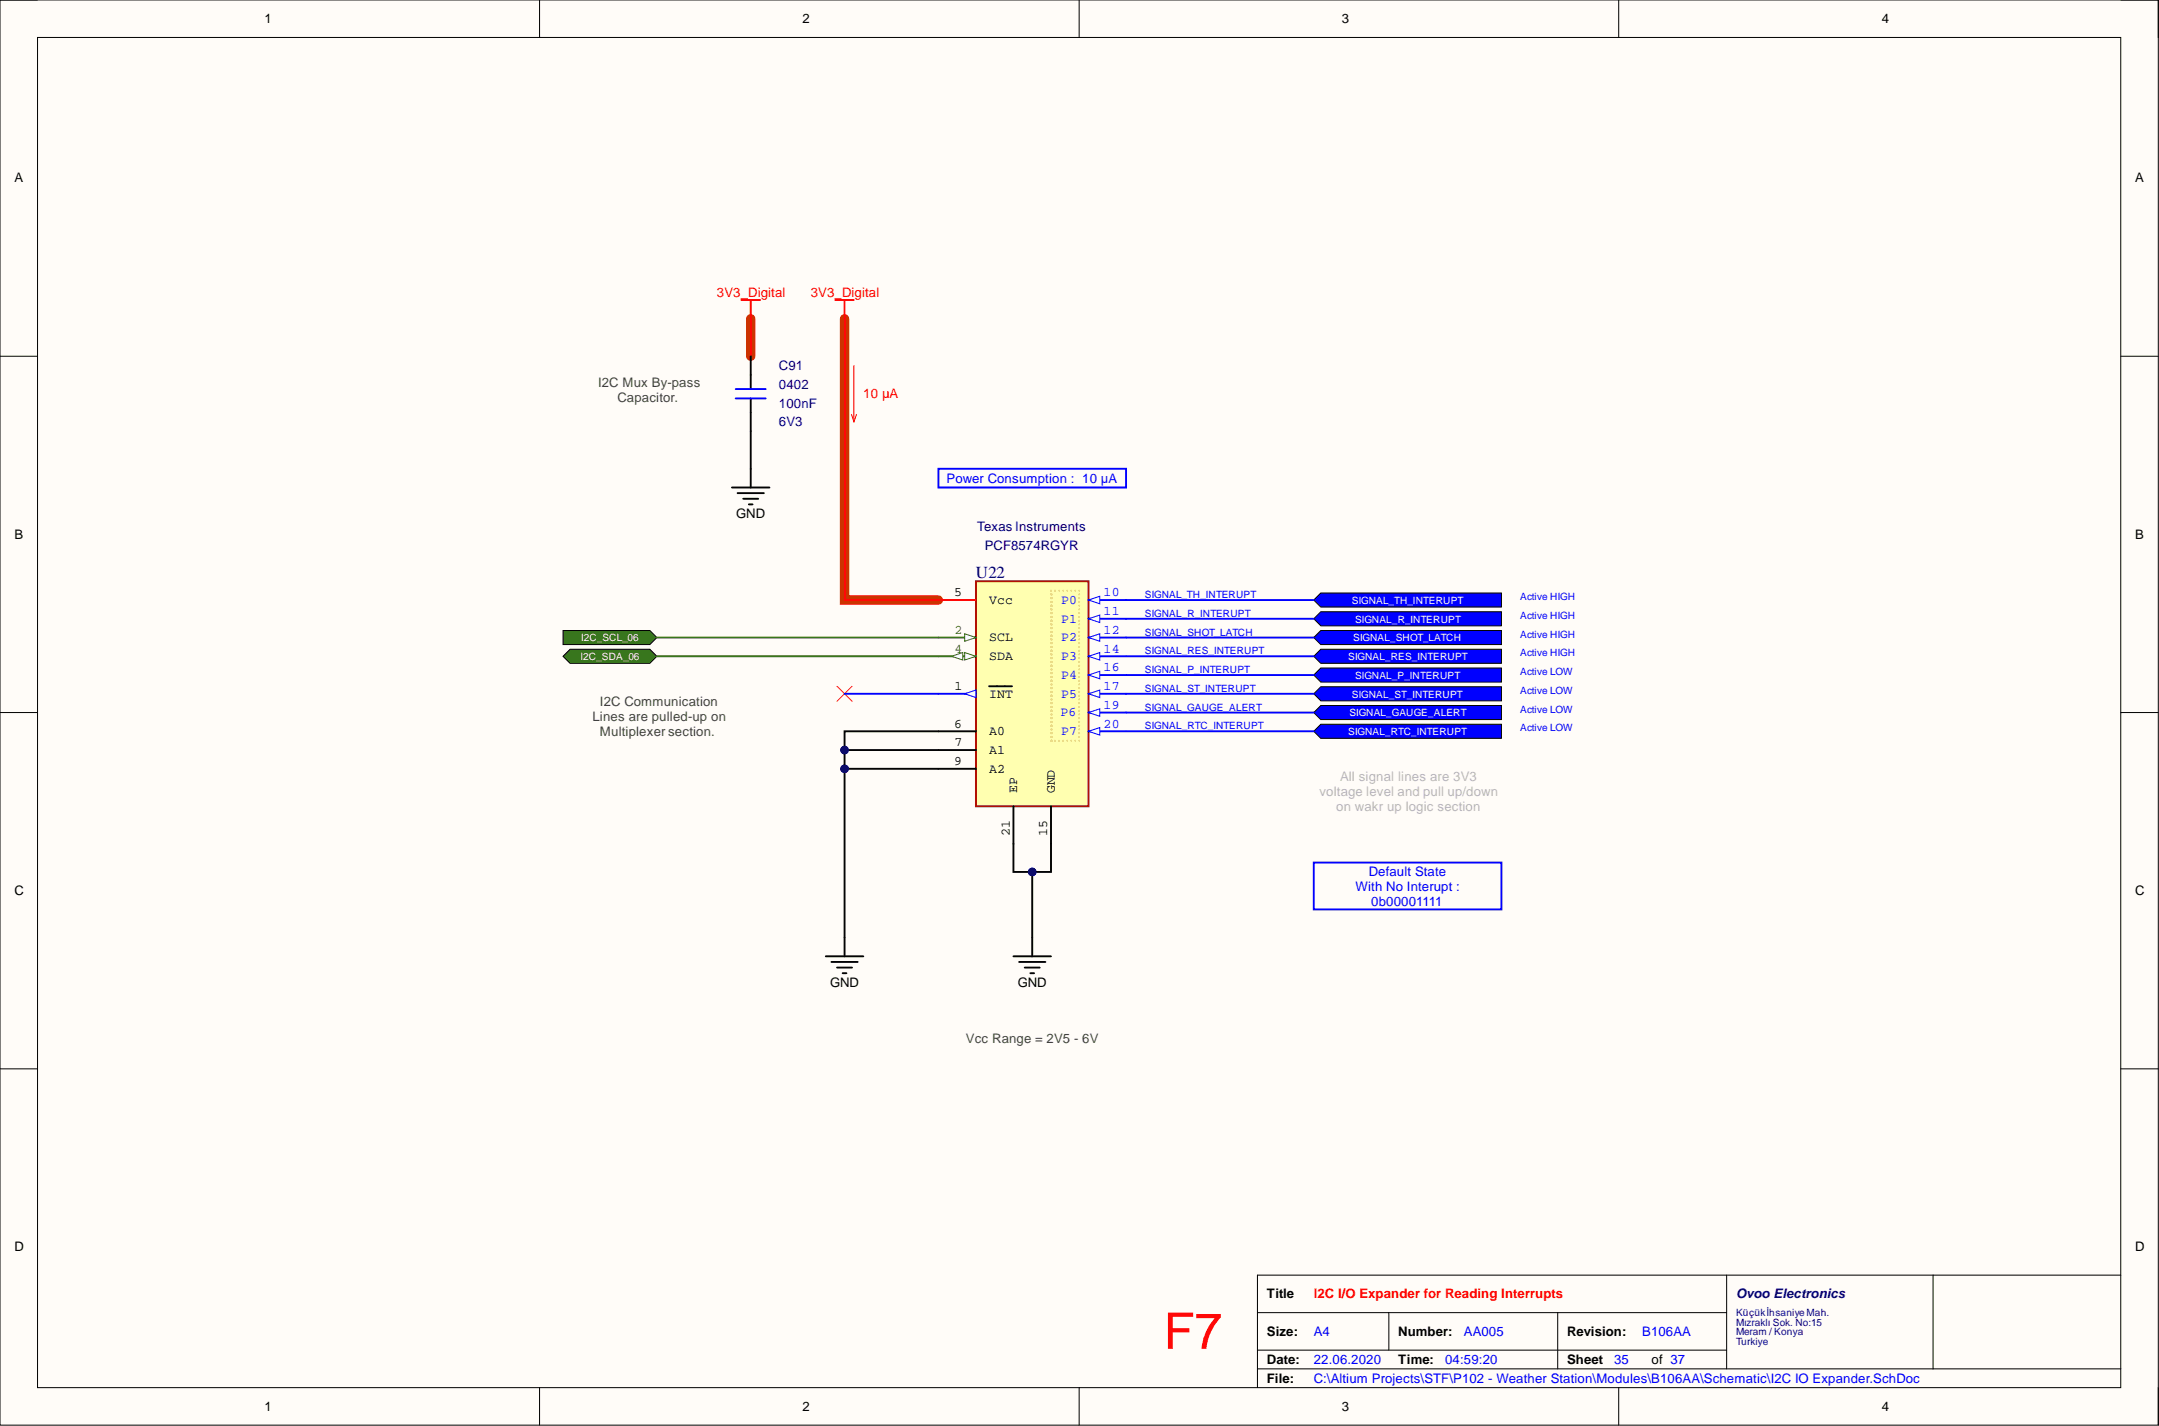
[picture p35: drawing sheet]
<svg xmlns="http://www.w3.org/2000/svg" width="292mm" height="193mm" viewBox="0 0 292 193" stroke-linecap="round" stroke-linejoin="round" font-family="sans-serif">
<defs><g id="words">
<text font-size="6.9" fill="#f00" x="157.4" y="182.5">F7</text>
<text font-size="2.3" fill="#000080" x="132" y="78.2">U22</text>
<g font-size="1.8">
<text x="35.8" y="3.1">1</text>
<text x="108.6" y="3.1">2</text>
<text x="181.6" y="3.1">3</text>
<text x="254.6" y="3.1">4</text>
<text x="1.9" y="24.7">A</text>
<text x="288.9" y="24.7">A</text>
<text x="99.6" y="70.1">GND</text>
<text x="1.9" y="72.9">B</text>
<text x="288.9" y="72.9">B</text>
<text x="129.1" y="80.7">5</text>
<text x="133.8" y="81.7">Vcc</text>
<text x="133.8" y="86.8">SCL</text>
<text x="133.8" y="89.3">SDA</text>
<text x="129.2" y="93.4">1</text>
<text x="133.8" y="94.4">INT</text>
<text x="129.1" y="98.5">6</text>
<text x="129.2" y="101">7</text>
<text x="133.8" y="99.5">A0</text>
<text x="129.1" y="103.5">9</text>
<text x="133.8" y="102">A1</text>
<text x="133.8" y="104.5">A2</text>
<text x="137.6" y="107.3" transform="rotate(-90 137.6 107.3)">EP</text>
<text x="142.7" y="107.3" transform="rotate(-90 142.7 107.3)">GND</text>
<text x="136.6" y="113.1" transform="rotate(-90 136.6 113.1)">21</text>
<text x="141.7" y="113.1" transform="rotate(-90 141.7 113.1)">15</text>
<text x="1.9" y="121.1">C</text>
<text x="288.9" y="121.1">C</text>
<text x="112.3" y="133.6">GND</text>
<text x="137.7" y="133.6">GND</text>
<text x="1.9" y="169.3">D</text>
<text x="288.9" y="169.3">D</text>
<text x="171.4" y="175.7">Title</text>
<text x="171.4" y="180.8">Size:</text>
<text x="171.4" y="184.6">Date:</text>
<text x="189.2" y="180.8">Number:</text>
<text x="189.2" y="184.6">Time:</text>
<text x="212" y="180.8">Revision:</text>
<text x="212" y="184.6">Sheet</text>
<text x="223.4" y="184.6">of 37</text>
<text x="35.8" y="190.9">1</text>
<text x="108.6" y="190.9">2</text>
<text x="171.4" y="187.1">File:</text>
<text x="181.6" y="190.9">3</text>
<text x="254.6" y="190.9">4</text>
</g>
<g font-size="1.8" fill="#f00">
<text x="97" y="40.2">3V3_Digital</text>
<text x="109.7" y="40.2">3V3_Digital</text>
<text x="116.8" y="53.9">10 μA</text>
<text x="177.7" y="175.7">I2C I/O Expander for Reading Interrupts</text>
</g>
<g font-size="1.8" fill="#434343">
<text x="80.9" y="52.4">I2C Mux By-pass</text>
<text x="83.5" y="54.4">Capacitor.</text>
<text x="81.2" y="95.5">I2C Communication</text>
<text x="80.2" y="97.5">Lines are pulled-up on</text>
<text x="81.2" y="99.6">Multiplexer section.</text>
<text x="130.7" y="141.2">Vcc Range = 2V5 - 6V</text>
</g>
<g font-size="1.8" fill="#000080">
<text x="105.4" y="52.6">0402</text>
<text x="105.4" y="50.1">C91</text>
<text x="105.4" y="55.1">100nF</text>
<text x="105.4" y="57.7">6V3</text>
<text x="132.2" y="71.9">Texas Instruments</text>
<text x="133.2" y="74.4">PCF8574RGYR</text>
<text x="234.9" y="175.7">Ovoo Electronics</text>
</g>
<g font-size="1.8" fill="#00f">
<text x="128.1" y="65.3">Power Consumption : 10 μA</text>
<text x="143.5" y="81.7">P0</text>
<text x="149.3" y="80.7">10</text>
<text x="149.3" y="83.2">11</text>
<text x="143.5" y="84.2">P1</text>
<text x="143.5" y="86.8">P2</text>
<text x="143.5" y="89.3">P3</text>
<text x="149.3" y="85.8">12</text>
<text x="149.3" y="88.3">14</text>
<text x="143.5" y="91.9">P4</text>
<text x="143.5" y="94.4">P5</text>
<text x="149.3" y="90.8">16</text>
<text x="149.3" y="93.4">17</text>
<text x="149.3" y="95.9">19</text>
<text x="143.5" y="96.9">P6</text>
<text x="143.5" y="99.5">P7</text>
<text x="149.3" y="98.5">20</text>
<text x="185.2" y="118.6">Default State</text>
<text x="183.4" y="120.6">With No Interupt :</text>
<text x="185.5" y="122.6">0b00001111</text>
<text x="177.7" y="184.6">22.06.2020</text>
<text x="177.7" y="180.8">A4</text>
<text x="195.5" y="184.6">04:59:20</text>
<text x="198.1" y="180.8">AA005</text>
<text x="218.4" y="184.6">35</text>
<text x="222.2" y="180.8">B106AA</text>
<text x="177.7" y="187.1">C:\Altium Projects\STF\P102 - Weather Station\Modules\B106AA\Schematic\I2C IO Expander.SchDoc</text>
</g>
<g font-size="1.8" fill="#38761d">
<text x="129.2" y="85.8">2</text>
<text x="129.2" y="88.3">4</text>
</g>
<g font-size="1.8" fill="#b7b7b7">
<text x="178.5" y="107.7">voltage level and pull up/down</text>
<text x="181.3" y="105.6">All signal lines are 3V3</text>
<text x="180.8" y="109.7">on wakr up logic section</text>
</g>
<g font-size="1.4" fill="#00f">
<text x="154.9" y="80.9">SIGNAL_TH_INTERUPT</text>
<text x="154.9" y="83.5">SIGNAL_R_INTERUPT</text>
<text x="205.7" y="81.2">Active HIGH</text>
<text x="205.7" y="83.7">Active HIGH</text>
<text x="154.9" y="86">SIGNAL_SHOT_LATCH</text>
<text x="154.9" y="88.6">SIGNAL_RES_INTERUPT</text>
<text x="205.7" y="88.8">Active HIGH</text>
<text x="205.7" y="86.3">Active HIGH</text>
<text x="154.9" y="91.1">SIGNAL_P_INTERUPT</text>
<text x="154.9" y="93.6">SIGNAL_ST_INTERUPT</text>
<text x="205.7" y="93.9">Active LOW</text>
<text x="205.7" y="91.3">Active LOW</text>
<text x="154.9" y="96.2">SIGNAL_GAUGE_ALERT</text>
<text x="154.9" y="98.7">SIGNAL_RTC_INTERUPT</text>
<text x="205.7" y="99">Active LOW</text>
<text x="205.7" y="96.4">Active LOW</text>
</g>
<g font-size="1.4" fill="#fff">
<text x="182.9" y="81.7">SIGNAL_TH_INTERUPT</text>
<text x="78.5" y="89.3">I2C_SDA_06</text>
<text x="78.6" y="86.8">I2C_SCL_06</text>
<text x="182.4" y="89.3">SIGNAL_RES_INTERUPT</text>
<text x="183.1" y="86.8">SIGNAL_SHOT_LATCH</text>
<text x="183.3" y="84.2">SIGNAL_R_INTERUPT</text>
<text x="182.9" y="94.4">SIGNAL_ST_INTERUPT</text>
<text x="183.3" y="91.9">SIGNAL_P_INTERUPT</text>
<text x="182.4" y="99.5">SIGNAL_RTC_INTERUPT</text>
<text x="182.6" y="96.9">SIGNAL_GAUGE_ALERT</text>
</g>
<g font-size="1.4" fill="#000080">
<text x="234.9" y="178.1">Küçükİhsaniye Mah.</text>
<text x="234.9" y="179.4">Mızraklı Sok. No:15</text>
<text x="234.9" y="180.7">Meram / Konya</text>
<text x="234.9" y="181.9">Turkiye</text>
</g>
</g></defs>
<path d="M0 0h292v192.9h-292z" fill-rule="evenodd" fill="#fffcf8"/>
<path d="M0 0h292v192.9h-292z" fill="none" stroke="#000" stroke-width=".14"/>
<path d="M5.1 5.1h281.8v182.7h-281.8z" fill-rule="evenodd" fill="#fffcf8"/>
<g fill="none" stroke="#000" stroke-width=".14">
<path d="M0 0h5.1M73 0v5.1M146 0v5.1M219 0v5.1M286.9 0h5.1v5.1M5.1 5.1h281.8v182.7h-281.8zM0 48.2h5.1M286.9 48.2h5.1M0 96.4h5.1M286.9 96.4h5.1M0 144.6h5.1M286.9 144.6h5.1"/>
<path d="M170.1 177.6h63.5M187.9 177.6v5.1M210.8 177.6v7.6M233.6 172.6v12.6M261.5 172.6v12.6M286.9 172.6h-116.8v15.2M73 187.8v5.1M146 187.8v5.1M170.1 185.2h116.8M170.1 182.7h63.5M219 187.8v5.1M292 187.8v5.1"/>
</g>
<path d="M101.6 43.1v5.1M114.3 43.1v38.1h12.7" fill="none" stroke="#c30" stroke-width="1.3"/>
<path d="M177.7 81.2l1-1h24.4v1.9h-24.4z" fill-rule="evenodd" fill="#00f"/>
<path d="M177.7 81.2l1-1h24.4v1.9h-24.4z" fill="none" stroke="#000" stroke-width=".14"/>
<path d="M137.1 129.4h5.1M137.9 130.2h3.5M138.6 130.9h2.1M139.4 131.7h.5M139.7 126.9v2.5" fill="none" stroke="#000" stroke-width=".25"/>
<path d="M132 78.7h15.3v30.4h-15.3z" fill-rule="evenodd" fill="#ffffb0"/>
<path d="M132 78.7h15.3v30.4h-15.3z" fill="none" stroke="#800000" stroke-width=".25"/>
<path d="M127 93.9h5" fill="none" stroke="#00f" stroke-width=".25"/>
<path d="M130.5 93.9l1.5-.5v1z" fill="#f8fcff"/>
<path d="M130.5 93.9l1.5-.5v1z" fill="none" stroke="#00f" stroke-width=".14"/>
<path d="M133.8 92.9h3.1" fill="none" stroke="#000" stroke-width=".25"/>
<path d="M127 86.3h5" fill="none" stroke="#38761d" stroke-width=".25"/>
<path d="M130.5 85.8l1.5 .5-1.5 .5z" fill="#f8fcff"/>
<path d="M130.5 85.8l1.5 .5-1.5 .5z" fill="none" stroke="#38761d" stroke-width=".14"/>
<path d="M127 88.8h5" fill="none" stroke="#38761d" stroke-width=".25"/>
<path d="M130.5 88.3l1.5 .5-1.5 .5z" fill="#f8fcff"/>
<path d="M130.5 88.3l1.5 .5-1.5 .5z" fill="none" stroke="#38761d" stroke-width=".14"/>
<path d="M128.7 88.8l1.6-.5v1z" fill="#f8fcff"/>
<path d="M128.7 88.8l1.6-.5v1z" fill="none" stroke="#38761d" stroke-width=".14"/>
<path d="M127 81.2h5" fill="none" stroke="#f00" stroke-width=".25"/>
<path d="M127 99h5M127 101.5h5M127 104h5" fill="none" stroke="#000" stroke-width=".25"/>
<path d="M147.3 81.2h5.1" fill="none" stroke="#00f" stroke-width=".25"/>
<path d="M147.3 81.2l1.5-.5v1z" fill="#f8fcff"/>
<path d="M147.3 81.2l1.5-.5v1z" fill="none" stroke="#00f" stroke-width=".14"/>
<path d="M147.3 83.7h5.1" fill="none" stroke="#00f" stroke-width=".25"/>
<path d="M147.3 83.7l1.5-.5v1z" fill="#f8fcff"/>
<path d="M147.3 83.7l1.5-.5v1z" fill="none" stroke="#00f" stroke-width=".14"/>
<path d="M147.3 86.3h5.1" fill="none" stroke="#00f" stroke-width=".25"/>
<path d="M147.3 86.3l1.5-.5v1z" fill="#f8fcff"/>
<path d="M147.3 86.3l1.5-.5v1z" fill="none" stroke="#00f" stroke-width=".14"/>
<path d="M147.3 88.8h5.1" fill="none" stroke="#00f" stroke-width=".25"/>
<path d="M147.3 88.8l1.5-.5v1z" fill="#f8fcff"/>
<path d="M147.3 88.8l1.5-.5v1z" fill="none" stroke="#00f" stroke-width=".14"/>
<path d="M142.2 109.1v5.1" fill="none" stroke="#000" stroke-width=".25"/>
<path d="M147.3 91.3h5.1" fill="none" stroke="#00f" stroke-width=".25"/>
<path d="M147.3 91.3l1.5-.5v1.1z" fill="#f8fcff"/>
<path d="M147.3 91.3l1.5-.5v1.1z" fill="none" stroke="#00f" stroke-width=".14"/>
<path d="M147.3 93.9h5.1" fill="none" stroke="#00f" stroke-width=".25"/>
<path d="M147.3 93.9l1.5-.5v1z" fill="#f8fcff"/>
<path d="M147.3 93.9l1.5-.5v1z" fill="none" stroke="#00f" stroke-width=".14"/>
<path d="M147.3 96.4h5.1" fill="none" stroke="#00f" stroke-width=".25"/>
<path d="M147.3 96.4l1.5-.5v1z" fill="#f8fcff"/>
<path d="M147.3 96.4l1.5-.5v1z" fill="none" stroke="#00f" stroke-width=".14"/>
<path d="M147.3 99h5.1" fill="none" stroke="#00f" stroke-width=".25"/>
<path d="M147.3 99l1.5-.5v1z" fill="#f8fcff"/>
<path d="M147.3 99l1.5-.5v1z" fill="none" stroke="#00f" stroke-width=".14"/>
<path d="M99 66h5.1M99.8 66.7h3.5M100.6 67.5h2M101.3 68.3h.5M101.6 63.4v2.6M137.1 109.1v5.1" fill="none" stroke="#000" stroke-width=".25"/>
<g fill="none" stroke="#f1c232" stroke-width=".25">
<path d="M142.2 79.9h.1M142.7 79.9h.1M143.3 79.9h.1M143.8 79.9h.1M144.4 79.9h.1M144.9 79.9h.1M145.5 79.9h.1M146 79.9h.1M142.2 99.7h.1M142.2 99.2h.1M142.2 98.7h.1M142.2 98.2h.1"/>
<path d="M142.2 97.7h.1M142.2 97.2h.1M142.2 96.7h.1M142.2 96.2h.1M142.2 95.7h.1M142.2 95.2h.1M142.2 94.6h.1M142.2 94.1h.1M142.2 93.6h.1M142.2 93.1h.1M142.2 92.6h.1M142.2 92.1h.1"/>
<path d="M142.2 91.6h.1M142.2 91.1h.1M142.2 90.6h.1M142.2 90.1h.1M142.2 89.6h.1M142.2 89.1h.1M142.2 88.6h.1M142.2 88h.1M142.2 87.5h.1M142.2 87h.1M142.2 86.5h.1M142.2 86h.1"/>
<path d="M142.2 85.5h.1M142.2 85h.1M142.2 84.5h.1M142.2 84h.1M142.2 83.5h.1M142.2 83h.1M142.2 82.5h.1M142.2 82h.1M142.2 81.5h.1M142.2 80.9h.1M142.2 80.4h.1M146 80.4h.1"/>
<path d="M146 80.9h.1M146 81.5h.1M146 82h.1M146 82.5h.1M146 83h.1M146 83.5h.1M146 84h.1M146 84.5h.1M146 85h.1M146 85.5h.1M146 86h.1M146 86.5h.1"/>
<path d="M146 87h.1M146 87.5h.1M146 88v.1M146 88.6h.1M146 89.1h.1M146 89.6h.1M146 90.1h.1M146 90.6h.1M146 91.1h.1M146 91.6h.1M146 92.1h.1M146 92.6h.1"/>
<path d="M146 93.1h.1M146 93.6h.1M146 94.1h.1M146 94.6v.1M146 95.2h.1M146 95.7h.1M146 96.2h.1M146 96.7h.1M146 97.2h.1M146 97.7h.1M146 98.2h.1M146 98.7h.1"/>
<path d="M146 99.2h.1M146 99.7h.1M142.2 100.2h.1M142.7 100.2h.1M143.3 100.2h.1M143.8 100.2h.1M144.4 100.2h.1M144.9 100.2h.1M145.5 100.2h.1M146 100.2h.1"/>
</g>
<path d="M115.2 56.1l.3 1M115.5 49.5v7.6M115.9 56.1l-.4 1" fill="none" stroke="#f00" stroke-width=".14"/>
<path d="M177.7 83.7l1-.9h24.4v1.9h-24.4z" fill-rule="evenodd" fill="#00f"/>
<path d="M177.7 83.7l1-.9h24.4v1.9h-24.4z" fill="none" stroke="#000" stroke-width=".14"/>
<path d="M177.7 88.8l1-.9h24.4v1.9h-24.4z" fill-rule="evenodd" fill="#00f"/>
<path d="M177.7 88.8l1-.9h24.4v1.9h-24.4z" fill="none" stroke="#000" stroke-width=".14"/>
<path d="M177.7 91.3l1-.9h24.4v1.9h-24.4z" fill-rule="evenodd" fill="#00f"/>
<path d="M177.7 91.3l1-.9h24.4v1.9h-24.4z" fill="none" stroke="#000" stroke-width=".14"/>
<path d="M177.7 93.9l1-1h24.4v1.9h-24.4z" fill-rule="evenodd" fill="#00f"/>
<path d="M177.7 93.9l1-1h24.4v1.9h-24.4z" fill="none" stroke="#000" stroke-width=".14"/>
<path d="M177.7 96.4l1-.9h24.4v1.9h-24.4z" fill-rule="evenodd" fill="#00f"/>
<path d="M177.7 96.4l1-.9h24.4v1.9h-24.4z" fill="none" stroke="#000" stroke-width=".14"/>
<path d="M76.2 85.3h11.7l1 1-1 .9h-11.7z" fill-rule="evenodd" fill="#38761d"/>
<path d="M76.2 85.3h11.7l1 1-1 .9h-11.7z" fill="none" stroke="#000" stroke-width=".14"/>
<path d="M76.2 88.8l.9-.9h10.8l1 .9-1 1h-10.8z" fill-rule="evenodd" fill="#38761d"/>
<path d="M76.2 88.8l.9-.9h10.8l1 .9-1 1h-10.8z" fill="none" stroke="#000" stroke-width=".14"/>
<path d="M113.2 92.9l2.1 2M115.3 92.9l-2.1 2" fill="none" stroke="#f00" stroke-width=".14"/>
<path d="M100.3 40.6h2.5M101.6 40.6v2.5M113 40.6h2.5M114.3 40.6v2.5" fill="none" stroke="#f00" stroke-width=".25"/>
<path d="M111.7 129.4h5.1M112.5 130.2h3.5M113.2 130.9h2.1M114 131.7h.5M114.3 126.9v2.5" fill="none" stroke="#000" stroke-width=".25"/>
<path d="M177.7 99l1-1h24.4v1.9h-24.4z" fill-rule="evenodd" fill="#00f"/>
<path d="M177.7 99l1-1h24.4v1.9h-24.4z" fill="none" stroke="#000" stroke-width=".14"/>
<path d="M177.7 86.3l1-1h24.4v1.9h-24.4z" fill-rule="evenodd" fill="#00f"/>
<path d="M177.7 86.3l1-1h24.4v1.9h-24.4z" fill="none" stroke="#000" stroke-width=".14"/>
<path d="M127 63.4h25.4v2.6h-25.4z" fill="none" stroke="#00f" stroke-width=".25"/>
<path d="M139.7 118v8.9" fill="none" stroke="#000" stroke-width=".25"/>
<circle cx="139.7" cy="118" r=".51" fill="#000080"/>
<circle cx="139.7" cy="118" r=".51" fill="none" stroke="#000080" stroke-width=".14"/>
<path d="M88.9 88.8h38.1M88.9 86.3h38.1" fill="none" stroke="#38761d" stroke-width=".25"/>
<path d="M114.3 104h12.7" fill="none" stroke="#000" stroke-width=".25"/>
<circle cx="114.3" cy="104" r=".51" fill="#000080"/>
<circle cx="114.3" cy="104" r=".51" fill="none" stroke="#000080" stroke-width=".14"/>
<path d="M114.3 101.5h12.7" fill="none" stroke="#000" stroke-width=".25"/>
<circle cx="114.3" cy="101.5" r=".51" fill="#000080"/>
<circle cx="114.3" cy="101.5" r=".51" fill="none" stroke="#000080" stroke-width=".14"/>
<path d="M127 99h-12.7v27.9" fill="none" stroke="#000" stroke-width=".25"/>
<circle cx="114.3" cy="104" r=".51" fill="#000080"/>
<circle cx="114.3" cy="104" r=".51" fill="none" stroke="#000080" stroke-width=".14"/>
<circle cx="114.3" cy="101.5" r=".51" fill="#000080"/>
<circle cx="114.3" cy="101.5" r=".51" fill="none" stroke="#000080" stroke-width=".14"/>
<path d="M114.3 93.9h12.7" fill="none" stroke="#00f" stroke-width=".25"/>
<path d="M114.3 43.1v38.1h12.7" fill="none" stroke="#f00" stroke-width=".25"/>
<path d="M137.1 114.2v3.8h5.1v-3.8" fill="none" stroke="#000" stroke-width=".25"/>
<circle cx="139.7" cy="118" r=".51" fill="#000080"/>
<circle cx="139.7" cy="118" r=".51" fill="none" stroke="#000080" stroke-width=".14"/>
<path d="M99.5 52.6h4.1M99.5 53.9h4.1M152.4 99h25.3M152.4 96.4h25.3M152.4 93.9h25.3M152.4 91.3h25.3M152.4 88.8h25.3M152.4 86.3h25.3M152.4 83.7h25.3M152.4 81.2h25.3M177.7 116.7h25.4v6.4h-25.4z" fill="none" stroke="#00f" stroke-width=".25"/>
<path d="M101.6 48.2v4.4M101.6 53.9v9.5" fill="none" stroke="#000" stroke-width=".25"/>
<path d="M101.6 43.1v5.1" fill="none" stroke="#f00" stroke-width=".25"/>
<use href="#words"/>
</svg>
